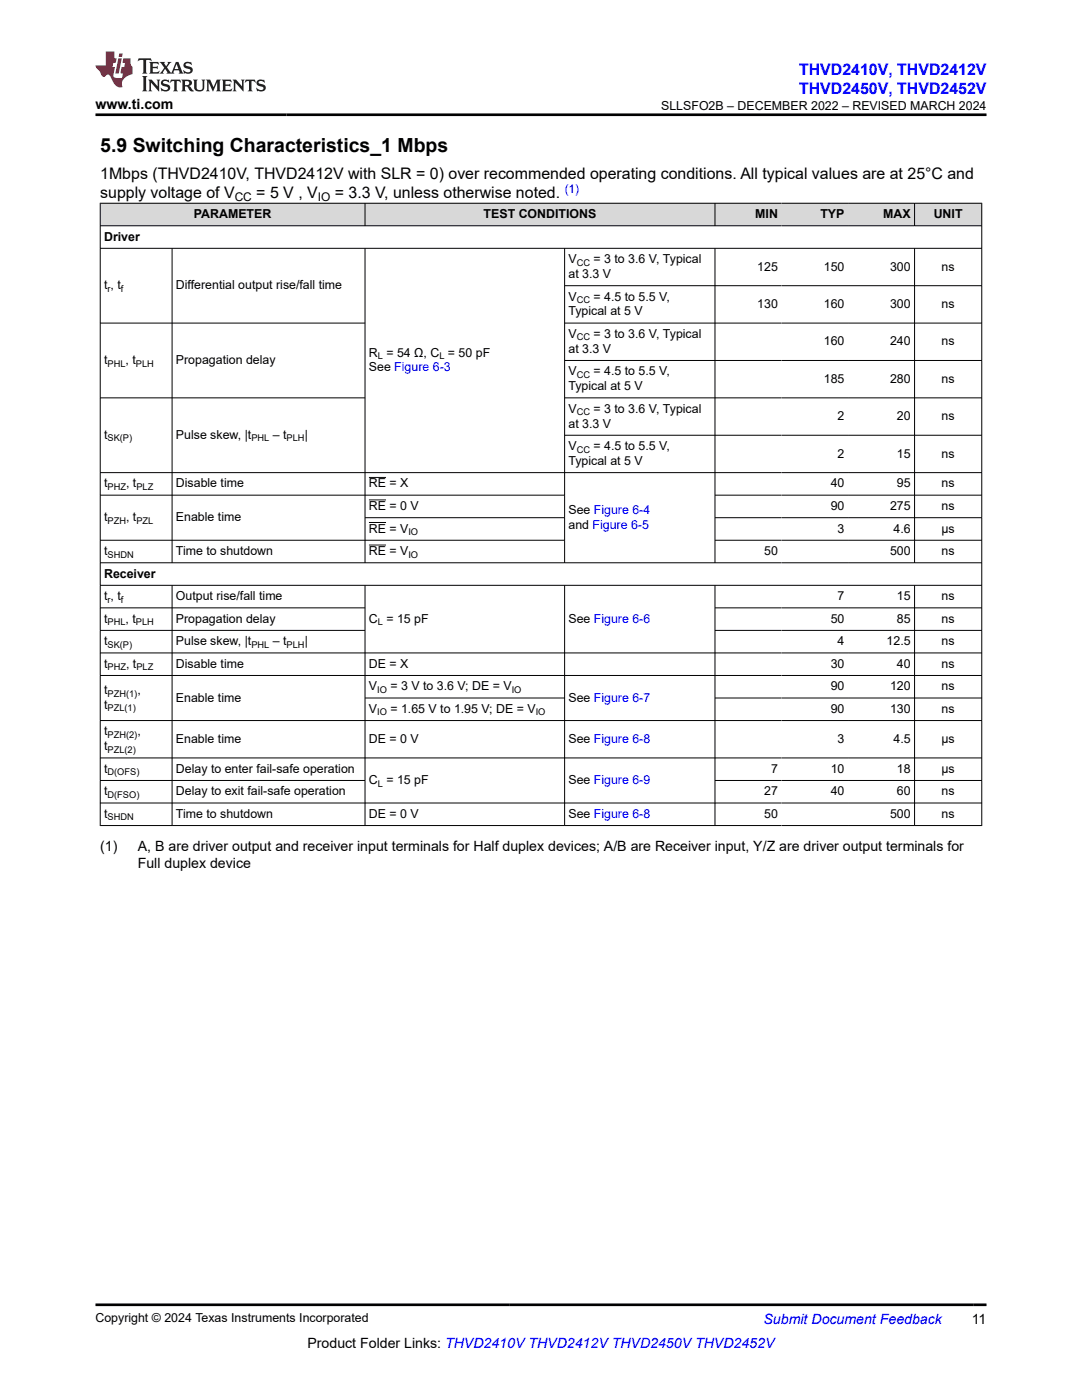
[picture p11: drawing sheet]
<svg xmlns="http://www.w3.org/2000/svg" width="216mm" height="279mm" viewBox="0 0 216 279" stroke-linecap="round" stroke-linejoin="round" font-family="sans-serif">
<defs><g id="words">
<text font-size="3.9" x="20" y="30.3">5.9 Switching Characteristics_1 Mbps</text>
<g font-size="3.2" fill="#00f">
<text x="159.4" y="14.9">THVD2410V, THVD2412V</text>
<text x="159.4" y="18.7">THVD2450V, THVD2452V</text>
</g>
<g font-size="3.2">
<text x="20" y="35.7">1Mbps (THVD2410V, THVD2412V with SLR = 0) over recommended operating conditions. All typical values are at 25°C and</text>
<text x="20" y="39.5">supply voltage of V</text>
<text x="51.1" y="39.5">= 5 V , V</text>
<text x="66.8" y="39.5">= 3.3 V, unless otherwise noted.</text>
</g>
<g font-size="2.8">
<text x="19" y="21.8">www.ti.com</text>
<text x="20" y="169.9">(1)</text>
<text x="27.5" y="169.9">A, B are driver output and receiver input terminals for Half duplex devices; A/B are Receiver input, Y/Z are driver output terminals for</text>
<text x="27.5" y="173.3">Full duplex device</text>
<text x="61.4" y="269">Product Folder Links: THVD2410V THVD2412V THVD2450V THVD2452V</text>
<text x="193.9" y="264.2">11</text>
</g>
<text font-size="2.8" fill="#00f" x="152.4" y="264.2">Submit Document Feedback</text>
<g font-size="2.5">
<text x="131.9" y="21.9">SLLSFO2B – DECEMBER 2022 – REVISED MARCH 2024</text>
<text x="38.7" y="43.5">PARAMETER</text>
<text x="96.5" y="43.5">TEST CONDITIONS</text>
<text x="150.7" y="43.5">MIN</text>
<text x="163.7" y="43.5">TYP</text>
<text x="176.2" y="43.5">MAX</text>
<text x="186.3" y="43.5">UNIT</text>
<text x="20.8" y="48">Driver</text>
<text x="113.4" y="52.5">V</text>
<text x="118.4" y="52.5">= 3 to 3.6 V, Typical</text>
<text x="151.1" y="54">125</text>
<text x="164.4" y="54">150</text>
<text x="177.6" y="54">300</text>
<text x="187.9" y="54">ns</text>
<text x="20.8" y="57.7">t , t</text>
<text x="35.1" y="57.7">Differential output rise/fall time</text>
<text x="113.4" y="55.5">at 3.3 V</text>
<text x="113.4" y="60">V</text>
<text x="118.4" y="60">= 4.5 to 5.5 V,</text>
<text x="113.4" y="62.9">Typical at 5 V</text>
<text x="151.1" y="61.5">130</text>
<text x="164.4" y="61.5">160</text>
<text x="177.6" y="61.5">300</text>
<text x="187.9" y="61.5">ns</text>
<text x="73.6" y="71.2">R = 54 Ω, C = 50 pF</text>
<text x="113.4" y="67.4">V</text>
<text x="113.4" y="70.4">at 3.3 V</text>
<text x="118.4" y="67.4">= 3 to 3.6 V, Typical</text>
<text x="164.4" y="68.9">160</text>
<text x="177.6" y="68.9">240</text>
<text x="187.9" y="68.9">ns</text>
<text x="20.8" y="72.7">t</text>
<text x="25.1" y="72.7">, t</text>
<text x="35.1" y="72.7">Propagation delay</text>
<text x="73.6" y="74.1">See Figure 6-3</text>
<text x="113.4" y="74.9">V</text>
<text x="113.4" y="77.9">Typical at 5 V</text>
<text x="118.4" y="74.9">= 4.5 to 5.5 V,</text>
<text x="164.4" y="76.4">185</text>
<text x="177.6" y="76.4">280</text>
<text x="187.9" y="76.4">ns</text>
<text x="113.4" y="82.4">V</text>
<text x="118.4" y="82.4">= 3 to 3.6 V, Typical</text>
<text x="167.1" y="83.8">2</text>
<text x="179" y="83.8">20</text>
<text x="187.9" y="83.8">ns</text>
<text x="20.8" y="87.6">t</text>
<text x="35.1" y="87.6">Pulse skew, |t</text>
<text x="54.4" y="87.6">– t</text>
<text x="60.8" y="87.6">|</text>
<text x="113.4" y="85.3">at 3.3 V</text>
<text x="113.4" y="89.8">V</text>
<text x="118.4" y="89.8">= 4.5 to 5.5 V,</text>
<text x="113.4" y="92.8">Typical at 5 V</text>
<text x="167.1" y="91.3">2</text>
<text x="179" y="91.3">15</text>
<text x="187.9" y="91.3">ns</text>
<text x="20.8" y="97.3">t</text>
<text x="25.2" y="97.3">, t</text>
<text x="35.1" y="97.3">Disable time</text>
<text x="73.6" y="97.3">RE = X</text>
<text x="73.6" y="101.8">RE = 0 V</text>
<text x="165.8" y="97.3">40</text>
<text x="165.8" y="101.8">90</text>
<text x="177.6" y="101.8">275</text>
<text x="179" y="97.3">95</text>
<text x="187.9" y="97.3">ns</text>
<text x="187.9" y="101.8">ns</text>
<text x="20.8" y="104">t</text>
<text x="25.2" y="104">, t</text>
<text x="35.1" y="104">Enable time</text>
<text x="73.6" y="106.3">RE = V</text>
<text x="113.4" y="102.5">See Figure 6-4</text>
<text x="113.4" y="105.5">and Figure 6-5</text>
<text x="167.1" y="106.3">3</text>
<text x="178.3" y="106.3">4.6</text>
<text x="187.9" y="106.3">µs</text>
<text x="20.8" y="110.8">t</text>
<text x="35.1" y="110.8">Time to shutdown</text>
<text x="73.6" y="110.8">RE = V</text>
<text x="152.5" y="110.8">50</text>
<text x="177.6" y="110.8">500</text>
<text x="187.9" y="110.8">ns</text>
<text x="20.8" y="115.3">Receiver</text>
<text x="20.8" y="119.8">t , t</text>
<text x="35.1" y="119.8">Output rise/fall time</text>
<text x="167.1" y="119.8">7</text>
<text x="179" y="119.8">15</text>
<text x="187.9" y="119.8">ns</text>
<text x="20.8" y="124.3">t</text>
<text x="25.1" y="124.3">, t</text>
<text x="35.1" y="124.3">Propagation delay</text>
<text x="73.6" y="124.3">C = 15 pF</text>
<text x="113.4" y="124.3">See Figure 6-6</text>
<text x="165.8" y="124.3">50</text>
<text x="179" y="124.3">85</text>
<text x="187.9" y="124.3">ns</text>
<text x="20.8" y="128.8">t</text>
<text x="35.1" y="128.8">Pulse skew, |t</text>
<text x="54.4" y="128.8">– t</text>
<text x="60.8" y="128.8">|</text>
<text x="167.1" y="128.8">4</text>
<text x="176.9" y="128.8">12.5</text>
<text x="187.9" y="128.8">ns</text>
<text x="20.8" y="133.3">t</text>
<text x="25.2" y="133.3">, t</text>
<text x="35.1" y="133.3">Disable time</text>
<text x="73.6" y="133.3">DE = X</text>
<text x="73.6" y="137.8">V</text>
<text x="77.9" y="137.8">= 3 V to 3.6 V; DE = V</text>
<text x="165.8" y="133.3">30</text>
<text x="165.8" y="137.8">90</text>
<text x="177.6" y="137.8">120</text>
<text x="179" y="133.3">40</text>
<text x="187.9" y="133.3">ns</text>
<text x="187.9" y="137.8">ns</text>
<text x="20.8" y="141.5">t</text>
<text x="20.8" y="138.5">t</text>
<text x="27.4" y="138.5">,</text>
<text x="35.1" y="140">Enable time</text>
<text x="73.6" y="142.3">V</text>
<text x="77.9" y="142.3">= 1.65 V to 1.95 V; DE = V</text>
<text x="113.4" y="140">See Figure 6-7</text>
<text x="165.8" y="142.3">90</text>
<text x="177.6" y="142.3">130</text>
<text x="187.9" y="142.3">ns</text>
<text x="20.8" y="149.7">t</text>
<text x="20.8" y="146.8">t</text>
<text x="27.4" y="146.8">,</text>
<text x="35.1" y="148.2">Enable time</text>
<text x="73.6" y="148.2">DE = 0 V</text>
<text x="113.4" y="148.2">See Figure 6-8</text>
<text x="167.1" y="148.2">3</text>
<text x="178.3" y="148.2">4.5</text>
<text x="187.9" y="148.2">μs</text>
<text x="20.8" y="154.2">t</text>
<text x="35.1" y="154.2">Delay to enter fail-safe operation</text>
<text x="153.9" y="154.2">7</text>
<text x="165.8" y="154.2">10</text>
<text x="179" y="154.2">18</text>
<text x="187.9" y="154.2">μs</text>
<text x="20.8" y="158.7">t</text>
<text x="35.1" y="158.7">Delay to exit fail-safe operation</text>
<text x="73.6" y="156.5">C = 15 pF</text>
<text x="113.4" y="156.5">See Figure 6-9</text>
<text x="152.5" y="158.7">27</text>
<text x="165.8" y="158.7">40</text>
<text x="179" y="158.7">60</text>
<text x="187.9" y="158.7">ns</text>
<text x="20.8" y="163.2">t</text>
<text x="35.1" y="163.2">Time to shutdown</text>
<text x="73.6" y="163.2">DE = 0 V</text>
<text x="113.4" y="163.2">See Figure 6-8</text>
<text x="152.5" y="163.2">50</text>
<text x="177.6" y="163.2">500</text>
<text x="187.9" y="163.2">ns</text>
<text x="19" y="263.9">Copyright © 2024 Texas Instruments Incorporated</text>
</g>
<g font-size="2.4">
<text x="46.8" y="40.1">CC</text>
<text x="63.4" y="40.1">IO</text>
</g>
<text font-size="2.4" fill="#00f" x="112.7" y="38.5">(1)</text>
<g font-size="1.9">
<text x="115.1" y="53">CC</text>
<text x="21.5" y="58.2">r</text>
<text x="24.1" y="58.2">f</text>
<text x="115.1" y="60.5">CC</text>
<text x="75.4" y="71.7">L</text>
<text x="87.7" y="71.7">L</text>
<text x="115.1" y="67.9">CC</text>
<text x="21.5" y="73.1">PHL</text>
<text x="27.1" y="73.1">PLH</text>
<text x="115.1" y="75.4">CC</text>
<text x="115.1" y="82.9">CC</text>
<text x="21.5" y="88.1">SK(P)</text>
<text x="50.2" y="88.1">PHL</text>
<text x="57.2" y="88.1">PLH</text>
<text x="115.1" y="90.3">CC</text>
<text x="21.5" y="97.8">PHZ</text>
<text x="27.2" y="97.8">PLZ</text>
<text x="21.5" y="104.5">PZH</text>
<text x="27.2" y="104.5">PZL</text>
<text x="81.5" y="106.8">IO</text>
<text x="21.5" y="111.3">SHDN</text>
<text x="81.5" y="111.3">IO</text>
<text x="21.5" y="120.3">r</text>
<text x="21.5" y="124.8">PHL</text>
<text x="24.1" y="120.3">f</text>
<text x="27.1" y="124.8">PLH</text>
<text x="75.4" y="124.8">L</text>
<text x="21.5" y="129.3">SK(P)</text>
<text x="50.2" y="129.3">PHL</text>
<text x="57.2" y="129.3">PLH</text>
<text x="21.5" y="133.8">PHZ</text>
<text x="27.2" y="133.8">PLZ</text>
<text x="21.5" y="139">PZH(1)</text>
<text x="21.5" y="142">PZL(1)</text>
<text x="75.3" y="138.3">IO</text>
<text x="75.3" y="142.8">IO</text>
<text x="102.1" y="138.3">IO</text>
<text x="106.9" y="142.8">IO</text>
<text x="21.5" y="147.3">PZH(2)</text>
<text x="21.5" y="154.7">D(OFS)</text>
<text x="21.5" y="150.2">PZL(2)</text>
<text x="21.5" y="159.2">D(FSO)</text>
<text x="75.4" y="157">L</text>
<text x="21.5" y="163.7">SHDN</text>
</g>
</g></defs>
<g fill="#d8d8d8">
<path d="M20 40.6h175.9v4.5h-175.9z" fill-rule="evenodd"/>
<path d="M20.1 40.6h52.7v4.4h-52.7z" fill-rule="evenodd"/>
<path d="M72.9 40.6h69.7v4.4h-69.7z" fill-rule="evenodd"/>
<path d="M142.7 40.6h13.2v4.4h-13.2z" fill-rule="evenodd"/>
<path d="M155.9 40.6h13.3v4.4h-13.3z" fill-rule="evenodd"/>
<path d="M169.2 40.6h13.2v4.4h-13.2z" fill-rule="evenodd"/>
<path d="M182.6 40.6h13.2v4.4h-13.2z" fill-rule="evenodd"/>
</g>
<g fill="none" stroke="#000" stroke-width=".2">
<path d="M19.9 40.6h176.1M19.9 45.1h176.1M19.9 49.6h176.1M20 40.5v124.3M34.3 49.6v62.8M72.8 40.5v4.6M72.8 49.6v62.8M112.7 49.6v62.8M112.7 57h83.3M142.7 40.5v4.6M142.7 49.6v62.8M182.5 40.5v4.6"/>
<path d="M182.5 49.6v62.8M195.9 40.5v124.3M19.9 64.5h53M19.9 79.4h53M112.7 64.5h83.3M112.7 79.4h83.3M112.7 71.9h83.3M19.9 98.8h92.8M73.6 95.3h3.4M73.6 99.8h3.4M112.7 86.9h83.3M142.7 98.8h53.3"/>
<path d="M196 94.3h-176.1M19.9 112.3h176.1M19.9 116.8h176.1M34.3 116.8v48M72.8 116.8v48M72.8 103.3h39.9M73.6 104.3h3.4M73.6 108.8h3.4M112.7 116.8v48M112.7 107.8h-92.8M142.7 116.8v48M142.7 107.8h53.3"/>
<path d="M142.7 103.3h53.3M182.5 116.8v48M19.9 121.3h53M19.9 130.3h176.1M19.9 125.8h53M19.9 134.8h176.1M72.8 139.3h39.9M142.7 121.3h53.3M142.7 125.8h53.3M142.7 139.3h53.3M19.9 143.8h176.1M19.9 151.3h176.1"/>
<path d="M19.9 155.8h53M142.7 155.8h53.3M19.9 160.3h176.1M19.9 164.8h176.1"/>
</g>
<path d="M27.7 11.6l-.2 .6 .5-.2h.6v.1v2.2l-.2 .4h1l-.2-.4v-2.2v-.1h.5l.5 .2-.1-.6zM29.8 12.4l.2 .3v1.6l-.2 .4h1.9l.1-.6a1.08 1.08 0 0 1-1.3 .2v-.7h.6l.4 .2v-.7l-.4 .2h-.6v-.5l.2-.2a1 1 0 0 1 1 .3l-.1-.5zM31.8 12.4l1 1.1-1 1.2h.9l-.2-.2 .4-.8 .5 .8-.2 .2h1.6l-.2-.2 .1-.5h1l.1 .5-.1 .2h.9l-.2-.4-.8-1.9h-.5l-1 2.1-.8-1.1 .9-1h-.8l.2 .2-.5 .6-.3-.6 .1-.2zM35.2 12.8l.4 1h-.8zM36.8 12.5a.65 .65 0 0 0-.2 .7 .65 .65 0 0 0 .6 .5l.7 .1 .1 .3a.79 .79 0 0 1-.7 .4 .79 .79 0 0 1-.7-.5l.1 .7 .2-.1a.93 .93 0 0 0 1.1 0 .93 .93 0 0 0 .4-.9 1.46 1.46 0 0 0-1.2-.6l-.1-.3a1.09 1.09 0 0 1 1.2 .2l-.2-.6-.1 .1-.6-.2zM28.4 15.2l.2 .4v2.2l-.2 .4h1l-.2-.4v-2.2l.2-.4zM29.6 15.9l.2 .4v1.5l-.2 .4h.8l-.3-.4v-1.3l1.7 1.8v-2l.2-.4h-.8l.2 .2 .1 1.1-1.2-1.3zM32.3 16a.65 .65 0 0 0-.2 .8 .65 .65 0 0 0 .7 .4l.6 .2 .1 .2a.79 .79 0 0 1-.7 .4 .79 .79 0 0 1-.7-.5l.1 .7 .2-.1a.93 .93 0 0 0 1.1 .1 .93 .93 0 0 0 .4-1 1.46 1.46 0 0 0-1.2-.5l-.1-.4a1.09 1.09 0 0 1 1.2 .2l-.2-.6-.1 .1-.6-.1zM34.1 15.9l-.1 .6a.63 .63 0 0 1 .7-.3l.1 1.6-.3 .4h1l-.2-.4v-1.6a.66 .66 0 0 1 .8 .3l-.1-.6zM36.2 15.9l.2 .4v1.5l-.2 .4h.9l-.2-.2v-.7h.5l.1 .2a.79 .79 0 0 0 1.2 .6l-1-.9a.61 .61 0 0 0 .6-.6 .61 .61 0 0 0-.5-.7zM36.9 16.2h.2a.47 .47 0 0 1 .5 .1 .47 .47 0 0 1 .1 .5l-.2 .1-.6 .1zM38.5 15.9l.2 .2a2.27 2.27 0 0 0 .4 2 1.04 1.04 0 0 0 1.7-.7v-1.3l.2-.2h-.8l.2 .4v1.1a.6 .6 0 0 1-.6 .6 .6 .6 0 0 1-.6-.6v-1.1l.3-.4zM41.1 15.9l.2 .4v1.5l-.2 .4h.7l-.2-.4v-1.4l.9 1.9 .8-1.9v1.4l-.2 .4h1l-.3-.4v-1.5l.3-.4h-.8l-.7 1.5-.7-1.5zM44.3 15.9l.2 .4v1.5l-.2 .4h1.9l.1-.6a1.09 1.09 0 0 1-1.3 .2v-.7h.6l.4 .2v-.6l-.4 .2h-.6v-.6l.2-.1a1.01 1.01 0 0 1 1 .3l-.1-.6zM46.4 15.9l.3 .4v1.5l-.3 .4h.8l-.2-.4v-1.3l1.6 1.8v-2l.2-.4h-.7l.2 .2v1.1l-1.2-1.3zM49 15.9l-.1 .6a.63 .63 0 0 1 .8-.3v1.6l-.3 .4h1l-.2-.4v-1.6a.66 .66 0 0 1 .8 .3l-.1-.6zM51.4 16a.65 .65 0 0 0-.2 .8 .65 .65 0 0 0 .6 .4l.6 .2 .2 .2a.79 .79 0 0 1-.8 .4 .79 .79 0 0 1-.6-.5l.1 .7 .2-.1a.93 .93 0 0 0 1 .1 .93 .93 0 0 0 .5-1 1.46 1.46 0 0 0-1.3-.5l-.1-.4a1.09 1.09 0 0 1 1.3 .2l-.2-.6-.2 .1-.5-.1z" fill="#231f20"/>
<path d="M21.1 10.3v2.7h-2.1l.1 .4 .9 1a.95 .95 0 0 0 .9 .9 .59 .59 0 0 1 .6-.4 .59 .59 0 0 1 .5 .3l.4 .8a1.59 1.59 0 0 0 2.1 1.4 1.61 1.61 0 0 1 1-2.3l1-.3-.1-1.5a1.59 1.59 0 0 1-.4-1.7h-1.4l-.2 .9h.5l-.1 .9h-.5l-.2 .9v.3l.4 .1-.2 .9h-.6a.73 .73 0 0 1-1.1-.7l.3-1.5h-.5l.2-.9h.5l.2-.9h-.5v-1.3zM23.6 11.6l-.6 3.1h.7l.6-3.1zM23.8 10.7l-.1 .6h.7l.1-.6z" fill="#ed1c24"/>
<path d="M19 22.9h177.8M19 260.4h177.8" fill="none" stroke="#000" stroke-width=".53"/>
<use href="#words"/>
</svg>
